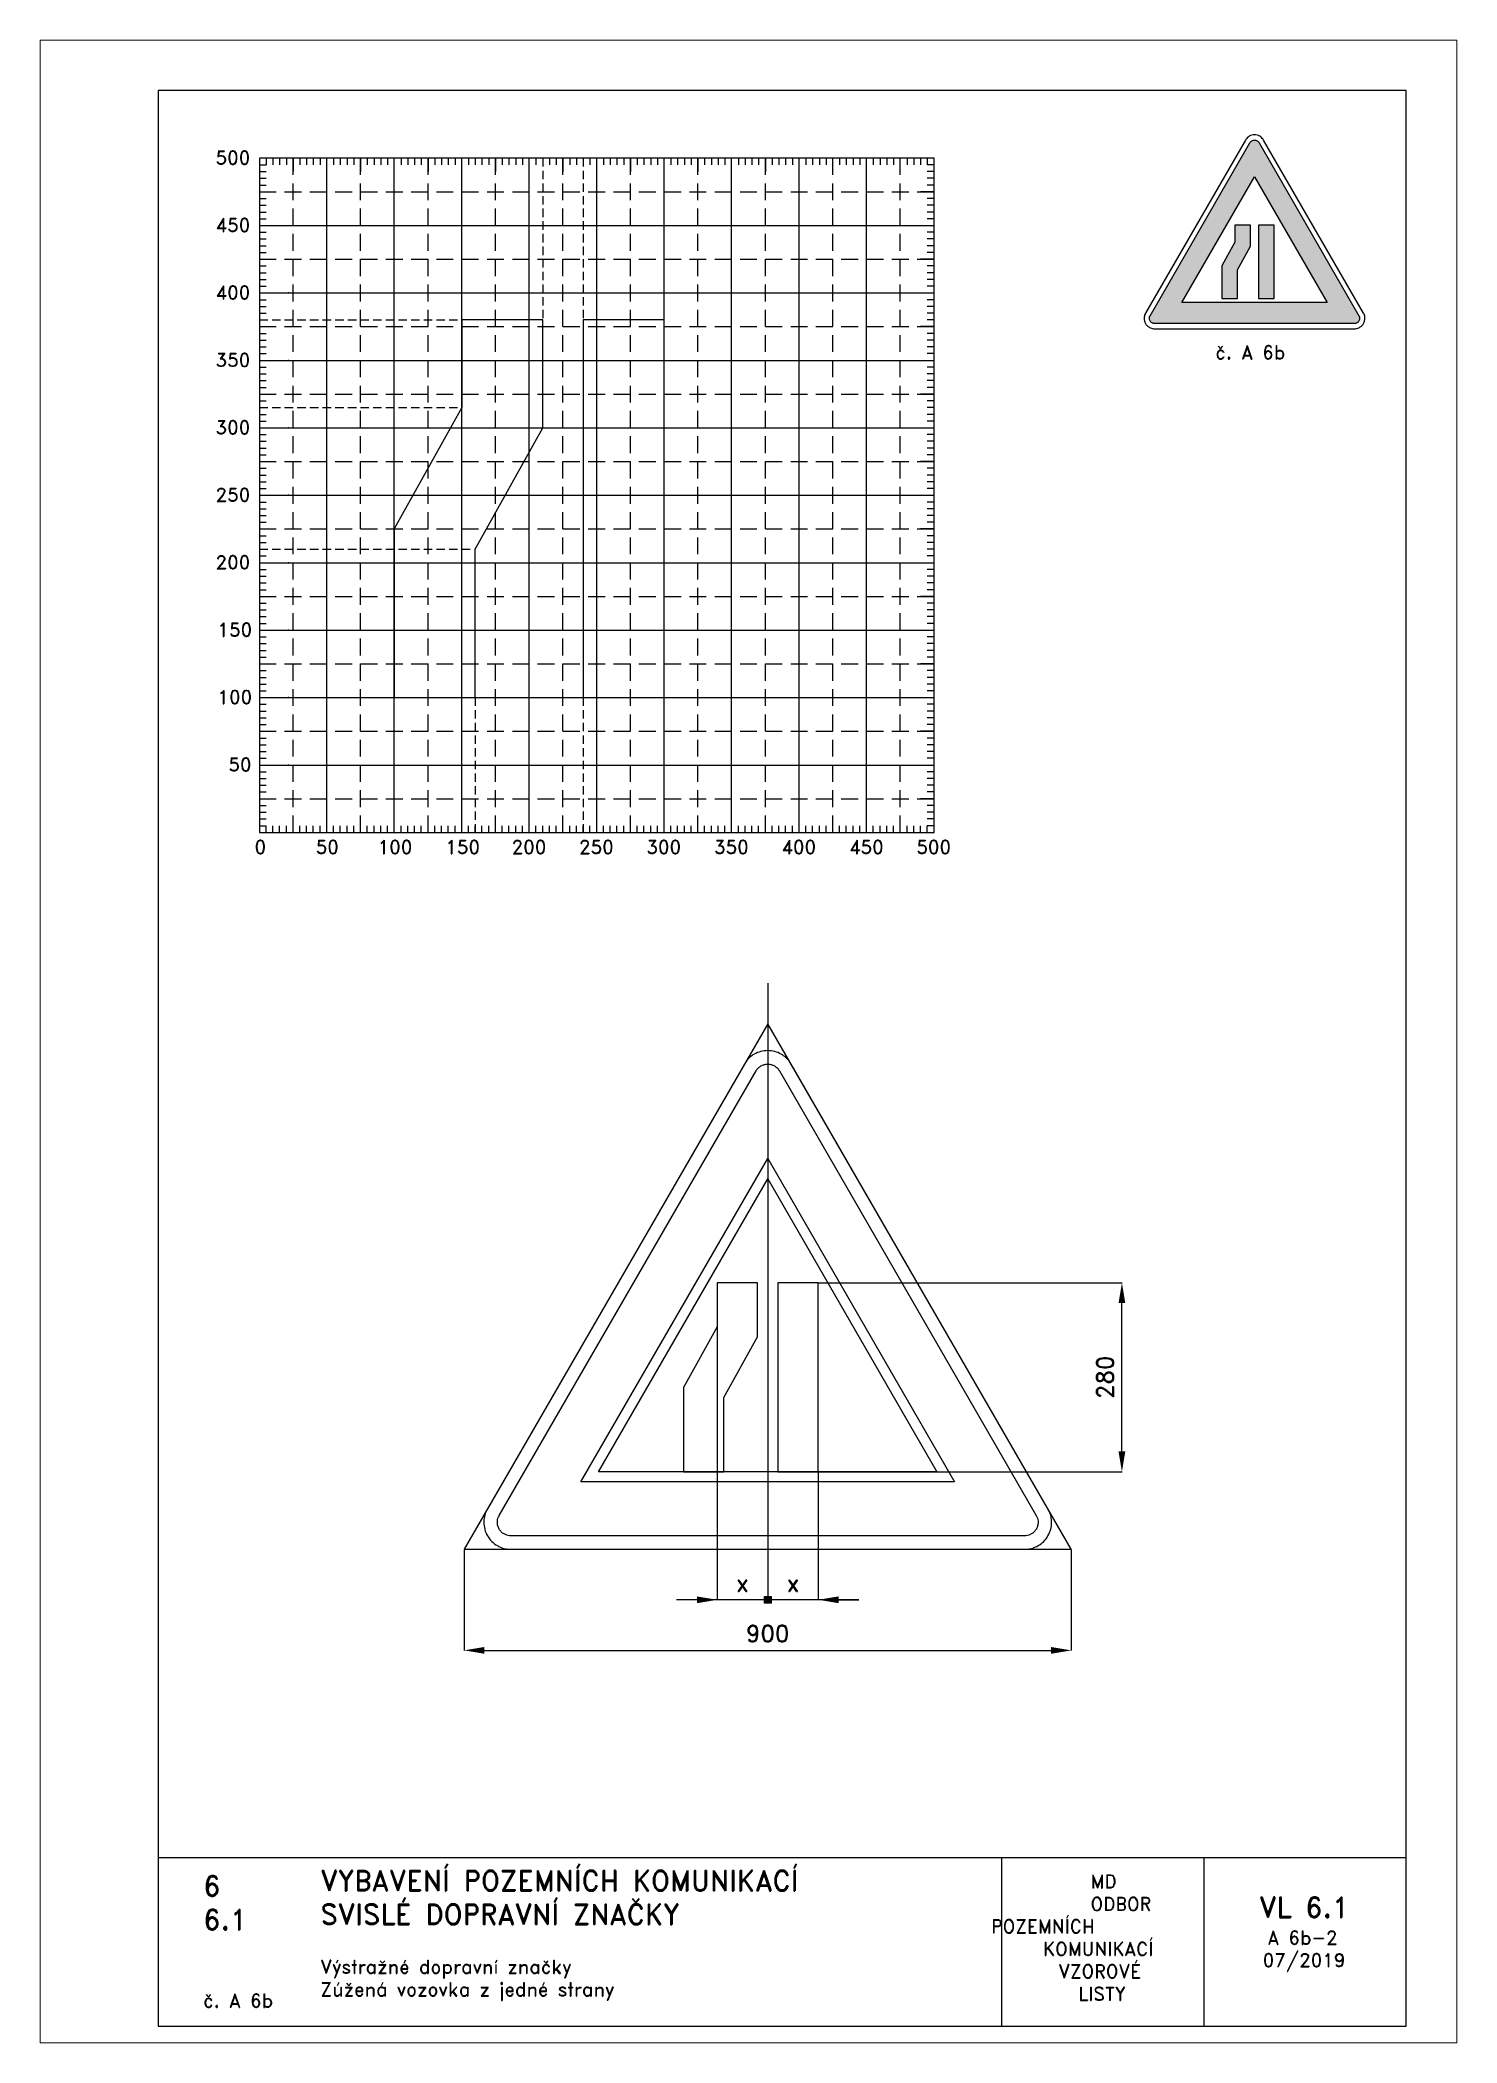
# Paper-space layout 'A 6b-2' of a CAD drawing. Header units: millimetres. Extents: x 0 to 210, y 0 to 297.
# The model-space entities are those that its viewports show. They can reach past a viewport. Long polylines and large blocks are cut down to what shows.
import ezdxf

# ---------------------------------------------------------------- set-up
doc = ezdxf.new("R2010")
doc.units = ezdxf.units.MM
doc.header["$LTSCALE"] = 5
doc.linetypes.add('ČERCHOVANÁX2', pattern=[2, 1, -0.5, 0, -0.5])
doc.linetypes.add('ČÁRKOVANÁX2', pattern=[1.5, 1, -0.5])
for name, color, linetype in [('Kóty', 2, 'Continuous'), ('Pomocná', 2, 'Continuous'), ('Rozpiska', 7, 'Continuous'), ('Značka', 7, 'Continuous')]:
    doc.layers.add(name, color=color, linetype=linetype)
doc.layers.add('Rámeček', color=6, linetype='Continuous', plot=False)
doc.styles.get("Standard").update_dxf_attribs({"font": 'romand.shx', "height": 25})
doc.dimstyles.get("Standard").update_dxf_attribs({"dimtxt": 25, "dimasz": 30, "dimexe": 0.18, "dimexo": 0.0625, "dimgap": 12.5, "dimtad": 1, "dimdec": 0, "dimzin": 0, "dimdsep": 46, "dimtxsty": 'Standard', "dimcen": 0.09, "dimadec": 0, "dimazin": 0, "dimtfac": 1, "dimtdec": 0, "dimtofl": 0, "dimtmove": 0, "dimatfit": 3, "dimfxl": 1, "dimtolj": 1, "dimtzin": 0, "dimarcsym": 0})

psp = doc.layouts.new('A 6b-2')

# ---------------------------------------------------------------- texts
at = {"layer": 'Pomocná', "char_height": 2, "attachment_point": 1}
for s, insert in [('\\pi1.41968;500', (24.59, 280.57)), ('\\pi1.41968;450', (24.59, 270.57)), ('\\pi1.41968;400', (24.59, 260.57)), ('\\pi1.41968;350', (24.59, 250.57)), ('\\pi1.41968;300', (24.59, 240.57)), ('\\pi1.41968;250', (24.59, 230.57)), ('\\pi1.41968;200', (24.59, 220.57)), ('\\pi1.70539;150', (24.59, 210.57)), ('\\pi1.70539;100', (24.59, 200.57)), ('\\pi3.32444;50', (24.59, 190.57)), ('\\pi2.6146;0', (29.18, 178.35)), ('\\pi1.66222;50', (39.19, 178.35)), ('\\pi0.85269;100', (49.18, 178.35)), ('\\pi0.85269;150', (59.21, 178.35)), ('\\pi0.70984;200', (69.18, 178.35)), ('\\pi0.70984;250', (79.17, 178.35)), ('\\pi0.70984;300', (89.16, 178.35)), ('\\pi0.70984;350', (99.18, 178.35)), ('\\pi0.70984;400', (109.17, 178.35)), ('\\pi0.70984;450', (119.18, 178.35)), ('\\pi0.70984;500', (129.17, 178.35))]:
    psp.add_mtext_dynamic_manual_height_columns(s, width=6.5625, gutter_width=100, heights=[0], dxfattribs=dict(at, insert=insert))
at = {"layer": 'Rozpiska', "color": 7, "attachment_point": 1}
for s, width, heights, insert, char_height in [('\\pi2.18735;{\\C6;č. A 6b}', 16.2795, [2.67], (172, 251.69), 2), ('6', 149.0422, [0], (24.17, 24.77), 3), ('{\\C6;VYBAVENÍ POZEMNÍCH KOMUNIKACÍ\\P}SVISLÉ DOPRAVNÍ ZNAČKY{\\H1.34524x; }', 149.0422, [0], (41.56, 25.56), 3), ('\\pi14.7414;{\\C6;MD\\P\\pi2.36044;}ODBOR POZEMNÍCH{\\H1.57143x; }\\P\\pi7.69378;KOMUNIKACÍ{\\H1.5x; }\\P\\pi9.97949;{\\C6;VZOROVÉ\\H1.47619x; \\H0.67742x;\\P\\pi12.93187;LISTY\\H1.26984x; }', 33.1018, [0], (140.95, 24.95), 2), ('\\pi1.03113;{\\H1.5x;\\C6;VL 6.1\\P\\pi2.26919;\\H0.66667x;A 6b-2\\H1.66666x; \\H0.6x;\\P\\pi1.5549;07/2019\\H1.80159x; }', 16.0623, [0], (179.66, 21.61), 2), ('6.1', 149.0422, [0], (24.17, 19.78), 3), ('{\\C6;Výstražné dopravní značky\\P}Zúžená vozovka z jedné strany{\\H1.83333x; }', 149.0422, [0], (41.56, 12.29), 2), ('{\\C6;č. A 6b}', 16.1408, [2.67], (24.17, 7.28), 2)]:
    psp.add_mtext_dynamic_manual_height_columns(s, width=width, gutter_width=100, heights=heights, dxfattribs=dict(at, insert=insert, char_height=char_height))

msp = doc.modelspace()

# ---------------------------------------------------------------- texts
at = {"layer": 'Kóty', "char_height": 25, "attachment_point": 5}
for insert in [(383.2, -49.9), (458.2, -49.9)]:
    msp.add_mtext('\\A1;x', dxfattribs=dict(at, insert=insert))

# ---------------------------------------------------------------- blocks, each defined once
blk = doc.blocks.new('*D0')
at = {"layer": 'Defpoints', "color": 0, "transparency": 16777216}
for p in [(-29.3, 0), (870.7, 0), (870.7, -149.9)]:
    blk.add_point(p, dxfattribs=at)
at = {"layer": 'Kóty', "color": 0, "lineweight": -2, "transparency": 16777216}
for p, q in [((-29.3, -0.1), (-29.3, -150.1)), ((870.7, -0.1), (870.7, -150.1)), ((0.7, -149.9), (840.7, -149.9))]:
    blk.add_line(p, q, dxfattribs=at)
at = {"layer": 'Kóty', "color": 0, "transparency": 16777216}
for points in [[(0.7, -144.9), (0.7, -154.9), (-29.3, -149.9)], [(840.7, -144.9), (840.7, -154.9), (870.7, -149.9)]]:
    blk.add_solid(points, dxfattribs=at)
at = {"layer": 'Kóty', "color": 0, "transparency": 16777216, "insert": (420.7, -124.9), "char_height": 25, "attachment_point": 5}
blk.add_mtext('\\A1;900', dxfattribs=at)
blk = doc.blocks.new('*D1')
at = {"layer": 'Defpoints', "color": 0, "transparency": 16777216}
for p in [(495.7, 395), (945.7, 395), (495.7, 115)]:
    blk.add_point(p, dxfattribs=at)
at = {"layer": 'Kóty', "color": 0, "lineweight": -2, "transparency": 16777216}
for p, q in [((495.8, 395), (945.9, 395)), ((945.7, 145), (945.7, 365)), ((495.8, 115), (945.9, 115))]:
    blk.add_line(p, q, dxfattribs=at)
at = {"layer": 'Kóty', "color": 0, "transparency": 16777216}
for points in [[(940.7, 365), (950.7, 365), (945.7, 395)], [(940.7, 145), (950.7, 145), (945.7, 115)]]:
    blk.add_solid(points, dxfattribs=at)
at = {"layer": 'Kóty', "color": 0, "transparency": 16777216, "insert": (920.7, 255), "char_height": 25, "attachment_point": 5, "rotation": 90}
blk.add_mtext('\\A1;280', dxfattribs=at)

# ---------------------------------------------------------------- dimensions: what is measured, and where the dimension line sits
at = {"layer": 'Kóty'}
dim = msp.add_linear_dim(base=(945.7, 395), p1=(495.7, 115), p2=(495.7, 395), angle=90, dimstyle='Standard', dxfattribs=at)
dim.commit()
dim.dimension.update_dxf_attribs({"geometry": '*D1', "text_midpoint": (920.7, 255)})
dim = msp.add_linear_dim(base=(870.7, -149.9), p1=(-29.3, 0), p2=(870.7, 0), dimstyle='Standard', dxfattribs=at)
dim.commit()
dim.dimension.update_dxf_attribs({"geometry": '*D0', "text_midpoint": (420.7, -124.9)})

# ---------------------------------------------------------------- hatches: boundary and pattern name
at = {"layer": 'Kóty'}
h = msp.add_hatch(color=256, dxfattribs=at)
h.dxf.hatch_style = 1
h.paths.add_polyline_path([(415.7, -69.9), (425.7, -69.9), (425.7, -79.9), (415.7, -79.9)])

# ---------------------------------------------------------------- linework, layer by layer
for p, q in [((345.7, 329.9), (345.7, -75.1)), ((495.7, 114.9), (495.7, -75.1)), ((420.7, -0.1), (420.7, -80.5)), ((420.7, -0.1), (420.7, -80.5)), ((555.7, -74.9), (285.7, -74.9)), ((525.7, -74.9), (555.7, -74.9))]:
    msp.add_line(p, q, dxfattribs=at)
msp.add_lwpolyline([(415.7, -69.9), (425.7, -69.9), (425.7, -79.9), (415.7, -79.9)], close=True, dxfattribs=at)
for points in [[(315.7, -69.9), (315.7, -79.9), (345.7, -74.9)], [(525.7, -69.9), (525.7, -79.9), (495.7, -74.9)]]:
    msp.add_solid(points, dxfattribs=at)
at = {"layer": 'Značka', "color": 6, "linetype": 'ČERCHOVANÁX2', "lineweight": 25, "ltscale": 5}
msp.add_line((420.7, 839.6), (420.7, -30.4), dxfattribs=at)
at = {"layer": 'Značka', "color": 6, "linetype": 'ČÁRKOVANÁX2', "ltscale": 2.5}
for points in [[(870.7, 0), (420.7, 779.4), (-29.3, 0)], [(169.9, 114.9), (420.7, 549.4), (671.5, 114.9)]]:
    msp.add_lwpolyline(points, close=True, dxfattribs=at)
at = {"layer": 'Značka', "color": 5}
msp.add_lwpolyline([(836.1, 60), (455.4, 719.4), (454.2, 721.2, 0.010748), (453.1, 722.9, 0.055773), (447.5, 729.2, 0.055979), (440.7, 734.1, 0.069561), (431.1, 738.1, 0.069791), (420.7, 739.4, 0.069502), (410.4, 738.1, 0.067732), (400.7, 734.1, 0.055944), (393.9, 729.2, 0.061133), (388.4, 722.9, 0.012257), (387.2, 721.2), (386.1, 719.4), (5.4, 60, 0.003576), (4.4, 58.1, 0.010722), (3.5, 56.3, 0.055711), (0.8, 48.4, 0.055985), (0, 40, 0.069591), (1.3, 29.6, 0.069767), (5.4, 20, 0.069481), (11.7, 11.7, 0.067775), (20, 5.4, 0.055964), (27.6, 1.9, 0.061097), (35.8, 0.2, 0.01224), (37.9, 0.1, 0.004081), (40, 0), (801.4, 0, 0.003581), (803.5, 0.1, 0.010743), (805.6, 0.2, 0.055797), (813.8, 1.9, 0.055991), (821.4, 5.4, 0.069582), (829.8, 11.7, 0.069787), (836.1, 20, 0.069497), (840.1, 29.6, 0.067792), (841.4, 40, 0.055928), (840.6, 48.4, 0.060939), (838, 56.3), (837.1, 58.1), (836.1, 60)], format="xyb", dxfattribs=at)
at = {"layer": 'Značka', "color": 1}
msp.add_lwpolyline([(801.4, 20), (40, 20, -0.003586), (39, 20, -0.010756), (37.9, 20.1, -0.05582), (33.8, 20.9, -0.05597), (30, 22.7, -0.06955), (25.8, 25.8, -0.069786), (22.7, 30, -0.069503), (20.7, 34.8, -0.067814), (20, 40, -0.055933), (20.4, 44.2, -0.060881), (21.7, 48.1, -0.012187), (22.2, 49.1, -0.00406), (22.7, 50), (403.4, 709.4), (404, 710.3), (404.5, 711.2, -0.055851), (407.3, 714.3, -0.05603), (410.7, 716.7, -0.069574), (415.5, 718.8, -0.069723), (420.7, 719.4, -0.069439), (425.9, 718.8, -0.067755), (430.7, 716.7, -0.055971), (434.1, 714.3, -0.061159), (436.9, 711.2), (437.5, 710.3), (438, 709.4), (818.8, 50), (819.2, 49.1), (819.7, 48.1, -0.055637), (821, 44.2, -0.055928), (821.4, 40, -0.069571), (820.8, 34.8, -0.069825), (818.8, 30, -0.069532), (815.6, 25.8, -0.067733), (811.4, 22.7, -0.055923), (807.6, 20.9, -0.061121), (803.5, 20.1, -0.012253), (802.5, 20, -0.004086), (801.4, 20)], format="xyb", dxfattribs=at)
msp.add_lwpolyline([(143.9, 100), (420.7, 579.4), (697.5, 100), (143.9, 100)], dxfattribs=at)
at = {"layer": 'Značka', "color": 5}
for points in [[(405.7, 315), (405.7, 395), (345.7, 395), (345.7, 330), (295.7, 240), (295.7, 115), (355.7, 115), (355.7, 225), (405.7, 315)], [(495.7, 115), (495.7, 395), (435.7, 395), (435.7, 115), (495.7, 115)]]:
    msp.add_lwpolyline(points, dxfattribs=at)

msp.set_redraw_order([(e.dxf.handle, doc.entitydb.next_handle()) for e in msp.query("TEXT MTEXT ATTDEF DIMENSION ARC_DIMENSION")])  # texts and dimensions are drawn at this point

# ---------------------------------------------------------------- hatches: boundary and pattern name
at = {"layer": 'Značka'}
h = psp.add_hatch(color=10, dxfattribs=at)
h.dxf.hatch_style = 1
h.paths.add_polyline_path([(169.24, 258.08), (180, 276.72), (190.76, 258.08)], flags=16)
edge = h.paths.add_edge_path()
edge.add_line((194.81, 254.96), (165.19, 254.96))
edge.add_arc((165.28, 257.8), 2.84, 267.4279, 268.2497, ccw=False)
edge.add_arc((165.2, 255.91), 0.947, 264.9636, 267.4286, ccw=False)
edge.add_arc((165.18, 255.69), 0.729, 252.0002, 264.7801, ccw=False)
edge.add_arc((165.18, 255.7), 0.731, 239.2368, 252.0508, ccw=False)
edge.add_arc((165.16, 255.71), 0.734, 224.9741, 240.8881, ccw=False)
edge.add_arc((165.16, 255.71), 0.732, 209.0808, 225.0485, ccw=False)
edge.add_arc((165.15, 255.73), 0.734, 194.8816, 210.7849, ccw=False)
edge.add_arc((165.17, 255.73), 0.753, 179.4178, 194.9358, ccw=False)
edge.add_arc((165.15, 255.76), 0.733, 168.2202, 181.0258, ccw=False)
edge.add_arc((165.09, 255.77), 0.668, 154.3449, 168.2807, ccw=False)
edge.add_arc((165.24, 255.71), 0.836, 152.5643, 155.3573, ccw=False)
edge.add_arc((166.73, 254.94), 2.51, 151.6364, 152.5668, ccw=False)
edge.add_line((164.52, 256.13), (179.33, 281.78))
edge.add_line((179.33, 281.78), (179.35, 281.81))
edge.add_line((179.35, 281.81), (179.37, 281.84))
edge.add_arc((179.97, 281.42), 0.728, 132.0175, 144.8044, ccw=False)
edge.add_arc((179.97, 281.42), 0.731, 119.2221, 132.0499, ccw=False)
edge.add_arc((179.99, 281.43), 0.734, 104.9611, 120.8806, ccw=False)
edge.add_arc((179.99, 281.43), 0.732, 89.0816, 105.0351, ccw=False)
edge.add_arc((180.01, 281.43), 0.734, 74.8911, 90.7799, ccw=False)
edge.add_arc((180.01, 281.41), 0.754, 59.4433, 74.9479, ccw=False)
edge.add_arc((180.03, 281.42), 0.733, 48.2326, 61.0468, ccw=False)
edge.add_arc((180.08, 281.47), 0.665, 34.2949, 48.2941, ccw=False)
edge.add_line((180.63, 281.84), (180.65, 281.81))
edge.add_line((180.65, 281.81), (180.67, 281.78))
edge.add_line((180.67, 281.78), (195.48, 256.13))
edge.add_line((195.48, 256.13), (195.5, 256.1))
edge.add_line((195.5, 256.1), (195.52, 256.06))
edge.add_arc((194.85, 255.75), 0.731, 12.0134, 24.7513, ccw=False)
edge.add_arc((194.85, 255.75), 0.732, -0.7539, 12.0504, ccw=False)
edge.add_arc((194.85, 255.73), 0.734, -15.0136, 0.9053, ccw=False)
edge.add_arc((194.85, 255.73), 0.731, 329.0775, 345.0543, ccw=False)
edge.add_arc((194.84, 255.71), 0.733, 314.8753, 330.7852, ccw=False)
edge.add_arc((194.82, 255.73), 0.754, 299.4286, 314.9281, ccw=False)
edge.add_arc((194.82, 255.7), 0.733, 288.2355, 301.0387, ccw=False)
edge.add_arc((194.84, 255.63), 0.665, 274.3079, 288.2985, ccw=False)
edge.add_arc((194.81, 255.8), 0.831, 272.5156, 275.3236, ccw=False)
edge.add_arc((194.74, 257.45), 2.49, 271.5795, 272.516, ccw=False)
h = psp.add_hatch(color=249, dxfattribs=at)
h.dxf.hatch_style = 1
h.paths.add_polyline_path([(179.42, 266.44), (179.42, 269.55), (177.08, 269.55), (177.08, 267.02), (175.14, 263.52), (175.14, 258.66), (177.47, 258.66), (177.47, 262.94)])
h.paths.add_polyline_path([(182.92, 258.66), (182.92, 269.55), (180.58, 269.55), (180.58, 258.66)])

# ---------------------------------------------------------------- linework, layer by layer
psp.add_line((32.5, 179.5), (37.5, 179.5))
at = {"layer": 'Pomocná'}
for p, q in [((33.5, 279.5), (33.5, 278.5)), ((34.5, 279.5), (34.5, 278.5)), ((35.5, 279.5), (35.5, 278.5)), ((36.5, 279.5), (36.5, 278.5)), ((37.5, 279.5), (37.5, 277.5)), ((38.5, 279.5), (38.5, 278.5)), ((39.5, 279.5), (39.5, 278.5)), ((40.5, 279.5), (40.5, 278.5)), ((41.5, 279.5), (41.5, 278.5)), ((43.5, 279.5), (43.5, 278.5)), ((44.5, 279.5), (44.5, 278.5)), ((45.5, 279.5), (45.5, 278.5)), ((46.5, 279.5), (46.5, 278.5)), ((47.5, 279.5), (47.5, 277.5)), ((48.5, 279.5), (48.5, 278.5)), ((49.5, 279.5), (49.5, 278.5)), ((50.5, 279.5), (50.5, 278.5)), ((51.5, 279.5), (51.5, 278.5)), ((53.5, 279.5), (53.5, 278.5)), ((54.5, 279.5), (54.5, 278.5)), ((55.5, 279.5), (55.5, 278.5)), ((56.5, 279.5), (56.5, 278.5)), ((57.5, 279.5), (57.5, 277.5)), ((58.5, 279.5), (58.5, 278.5)), ((59.5, 279.5), (59.5, 278.5)), ((60.5, 279.5), (60.5, 278.5)), ((61.5, 279.5), (61.5, 278.5)), ((63.5, 279.5), (63.5, 278.5)), ((64.5, 279.5), (64.5, 278.5)), ((65.5, 279.5), (65.5, 278.5)), ((66.5, 279.5), (66.5, 278.5)), ((67.5, 279.5), (67.5, 277.5)), ((68.5, 279.5), (68.5, 278.5)), ((69.5, 279.5), (69.5, 278.5)), ((70.5, 279.5), (70.5, 278.5)), ((71.5, 279.5), (71.5, 278.5)), ((73.5, 279.5), (73.5, 278.5)), ((74.5, 279.5), (74.5, 278.5)), ((75.5, 279.5), (75.5, 278.5)), ((76.5, 279.5), (76.5, 278.5)), ((77.5, 279.5), (77.5, 277.5)), ((78.5, 279.5), (78.5, 278.5)), ((79.5, 279.5), (79.5, 278.5)), ((80.5, 279.5), (80.5, 278.5)), ((81.5, 279.5), (81.5, 278.5)), ((83.5, 279.5), (83.5, 278.5)), ((84.5, 279.5), (84.5, 278.5)), ((85.5, 279.5), (85.5, 278.5)), ((86.5, 279.5), (86.5, 278.5)), ((87.5, 279.5), (87.5, 277.5)), ((88.5, 279.5), (88.5, 278.5)), ((89.5, 279.5), (89.5, 278.5)), ((90.5, 279.5), (90.5, 278.5)), ((91.5, 279.5), (91.5, 278.5)), ((93.5, 279.5), (93.5, 278.5)), ((94.5, 279.5), (94.5, 278.5)), ((95.5, 279.5), (95.5, 278.5)), ((96.5, 279.5), (96.5, 278.5)), ((97.5, 279.5), (97.5, 277.5)), ((98.5, 279.5), (98.5, 278.5)), ((99.5, 279.5), (99.5, 278.5)), ((100.5, 279.5), (100.5, 278.5)), ((101.5, 279.5), (101.5, 278.5)), ((103.5, 279.5), (103.5, 278.5)), ((104.5, 279.5), (104.5, 278.5)), ((105.5, 279.5), (105.5, 278.5)), ((106.5, 279.5), (106.5, 278.5)), ((107.5, 279.5), (107.5, 277.5)), ((108.5, 279.5), (108.5, 278.5)), ((109.5, 279.5), (109.5, 278.5)), ((110.5, 279.5), (110.5, 278.5)), ((111.5, 279.5), (111.5, 278.5)), ((113.5, 279.5), (113.5, 278.5)), ((114.5, 279.5), (114.5, 278.5)), ((115.5, 279.5), (115.5, 278.5)), ((116.5, 279.5), (116.5, 278.5)), ((118.5, 279.5), (118.5, 278.5)), ((119.5, 279.5), (119.5, 278.5)), ((120.5, 279.5), (120.5, 278.5)), ((121.5, 279.5), (121.5, 278.5)), ((123.5, 279.5), (123.5, 278.5)), ((124.5, 279.5), (124.5, 278.5)), ((125.5, 279.5), (125.5, 278.5)), ((126.5, 279.5), (126.5, 278.5)), ((128.5, 279.5), (128.5, 278.5)), ((129.5, 279.5), (129.5, 278.5)), ((130.5, 279.5), (130.5, 278.5)), ((131.5, 279.5), (131.5, 278.5)), ((32.5, 278.5), (33.5, 278.5)), ((32.5, 277.5), (33.5, 277.5)), ((32.5, 276.5), (33.5, 276.5)), ((132.5, 278.5), (131.5, 278.5)), ((132.5, 277.5), (131.5, 277.5)), ((132.5, 276.5), (131.5, 276.5)), ((32.5, 275.5), (33.5, 275.5)), ((32.5, 274.5), (34.5, 274.5)), ((32.5, 273.5), (33.5, 273.5)), ((132.5, 274.5), (130.5, 274.5)), ((132.5, 275.5), (131.5, 275.5)), ((132.5, 273.5), (131.5, 273.5)), ((32.5, 272.5), (33.5, 272.5)), ((32.5, 271.5), (33.5, 271.5)), ((32.5, 270.5), (33.5, 270.5)), ((132.5, 272.5), (131.5, 272.5)), ((132.5, 271.5), (131.5, 271.5)), ((132.5, 270.5), (131.5, 270.5)), ((32.5, 268.5), (33.5, 268.5)), ((32.5, 267.5), (33.5, 267.5)), ((132.5, 268.5), (131.5, 268.5)), ((132.5, 267.5), (131.5, 267.5)), ((32.5, 266.5), (33.5, 266.5)), ((32.5, 265.5), (33.5, 265.5)), ((32.5, 264.5), (34.5, 264.5)), ((132.5, 264.5), (130.5, 264.5)), ((132.5, 266.5), (131.5, 266.5)), ((132.5, 265.5), (131.5, 265.5)), ((32.5, 263.5), (33.5, 263.5)), ((32.5, 262.5), (33.5, 262.5)), ((32.5, 261.5), (33.5, 261.5)), ((132.5, 263.5), (131.5, 263.5)), ((132.5, 262.5), (131.5, 262.5)), ((132.5, 261.5), (131.5, 261.5)), ((32.5, 260.5), (33.5, 260.5)), ((32.5, 258.5), (33.5, 258.5)), ((132.5, 260.5), (131.5, 260.5)), ((132.5, 258.5), (131.5, 258.5)), ((32.5, 257.5), (33.5, 257.5)), ((32.5, 256.5), (33.5, 256.5)), ((32.5, 255.5), (33.5, 255.5)), ((132.5, 257.5), (131.5, 257.5)), ((132.5, 256.5), (131.5, 256.5)), ((132.5, 255.5), (131.5, 255.5)), ((32.5, 254.5), (34.5, 254.5)), ((32.5, 253.5), (33.5, 253.5)), ((32.5, 252.5), (33.5, 252.5)), ((132.5, 254.5), (130.5, 254.5)), ((132.5, 253.5), (131.5, 253.5)), ((132.5, 252.5), (131.5, 252.5)), ((32.5, 251.5), (33.5, 251.5)), ((32.5, 250.5), (33.5, 250.5)), ((132.5, 251.5), (131.5, 251.5)), ((132.5, 250.5), (131.5, 250.5)), ((32.5, 248.5), (33.5, 248.5)), ((32.5, 247.5), (33.5, 247.5)), ((132.5, 248.5), (131.5, 248.5)), ((132.5, 247.5), (131.5, 247.5)), ((32.5, 246.5), (33.5, 246.5)), ((32.5, 245.5), (33.5, 245.5)), ((32.5, 244.5), (34.5, 244.5)), ((132.5, 244.5), (130.5, 244.5)), ((132.5, 246.5), (131.5, 246.5)), ((132.5, 245.5), (131.5, 245.5)), ((32.5, 243.5), (33.5, 243.5)), ((32.5, 242.5), (33.5, 242.5)), ((32.5, 241.5), (33.5, 241.5)), ((132.5, 243.5), (131.5, 243.5)), ((132.5, 242.5), (131.5, 242.5)), ((132.5, 241.5), (131.5, 241.5)), ((32.5, 240.5), (33.5, 240.5)), ((32.5, 238.5), (33.5, 238.5)), ((132.5, 240.5), (131.5, 240.5)), ((132.5, 238.5), (131.5, 238.5)), ((32.5, 237.5), (33.5, 237.5)), ((32.5, 236.5), (33.5, 236.5)), ((32.5, 235.5), (33.5, 235.5)), ((132.5, 237.5), (131.5, 237.5)), ((132.5, 236.5), (131.5, 236.5)), ((132.5, 235.5), (131.5, 235.5)), ((32.5, 234.5), (34.5, 234.5)), ((32.5, 233.5), (33.5, 233.5)), ((32.5, 232.5), (33.5, 232.5)), ((132.5, 234.5), (130.5, 234.5)), ((132.5, 233.5), (131.5, 233.5)), ((132.5, 232.5), (131.5, 232.5)), ((32.5, 231.5), (33.5, 231.5)), ((32.5, 230.5), (33.5, 230.5)), ((132.5, 231.5), (131.5, 231.5)), ((132.5, 230.5), (131.5, 230.5)), ((32.5, 228.5), (33.5, 228.5)), ((32.5, 227.5), (33.5, 227.5)), ((32.5, 226.5), (33.5, 226.5)), ((132.5, 228.5), (131.5, 228.5)), ((132.5, 227.5), (131.5, 227.5)), ((132.5, 226.5), (131.5, 226.5)), ((32.5, 225.5), (33.5, 225.5)), ((32.5, 224.5), (34.5, 224.5)), ((32.5, 223.5), (33.5, 223.5)), ((132.5, 224.5), (130.5, 224.5)), ((132.5, 225.5), (131.5, 225.5)), ((132.5, 223.5), (131.5, 223.5)), ((32.5, 222.5), (33.5, 222.5)), ((32.5, 221.5), (33.5, 221.5)), ((32.5, 220.5), (33.5, 220.5)), ((132.5, 222.5), (131.5, 222.5)), ((132.5, 221.5), (131.5, 221.5)), ((132.5, 220.5), (131.5, 220.5)), ((32.5, 218.5), (33.5, 218.5)), ((32.5, 217.5), (33.5, 217.5)), ((132.5, 218.5), (131.5, 218.5)), ((132.5, 217.5), (131.5, 217.5)), ((32.5, 216.5), (33.5, 216.5)), ((32.5, 215.5), (33.5, 215.5)), ((32.5, 214.5), (34.5, 214.5)), ((132.5, 214.5), (130.5, 214.5)), ((132.5, 216.5), (131.5, 216.5)), ((132.5, 215.5), (131.5, 215.5)), ((32.5, 213.5), (33.5, 213.5)), ((32.5, 212.5), (33.5, 212.5)), ((32.5, 211.5), (33.5, 211.5)), ((132.5, 213.5), (131.5, 213.5)), ((132.5, 212.5), (131.5, 212.5)), ((132.5, 211.5), (131.5, 211.5)), ((32.5, 210.5), (33.5, 210.5)), ((32.5, 208.5), (33.5, 208.5)), ((132.5, 210.5), (131.5, 210.5)), ((132.5, 208.5), (131.5, 208.5)), ((32.5, 207.5), (33.5, 207.5)), ((32.5, 206.5), (33.5, 206.5)), ((32.5, 205.5), (33.5, 205.5)), ((132.5, 207.5), (131.5, 207.5)), ((132.5, 206.5), (131.5, 206.5)), ((132.5, 205.5), (131.5, 205.5)), ((32.5, 204.5), (34.5, 204.5)), ((32.5, 203.5), (33.5, 203.5)), ((32.5, 202.5), (33.5, 202.5)), ((132.5, 204.5), (130.5, 204.5)), ((132.5, 203.5), (131.5, 203.5)), ((132.5, 202.5), (131.5, 202.5)), ((32.5, 201.5), (33.5, 201.5)), ((32.5, 200.5), (33.5, 200.5)), ((132.5, 201.5), (131.5, 201.5)), ((132.5, 200.5), (131.5, 200.5)), ((32.5, 198.5), (33.5, 198.5)), ((32.5, 197.5), (33.5, 197.5)), ((32.5, 196.5), (33.5, 196.5)), ((132.5, 198.5), (131.5, 198.5)), ((132.5, 197.5), (131.5, 197.5)), ((132.5, 196.5), (131.5, 196.5)), ((32.5, 195.5), (33.5, 195.5)), ((32.5, 194.5), (34.5, 194.5)), ((32.5, 193.5), (33.5, 193.5)), ((132.5, 194.5), (130.5, 194.5)), ((132.5, 195.5), (131.5, 195.5)), ((132.5, 193.5), (131.5, 193.5)), ((32.5, 192.5), (33.5, 192.5)), ((32.5, 191.5), (33.5, 191.5)), ((32.5, 190.5), (33.5, 190.5)), ((132.5, 192.5), (131.5, 192.5)), ((132.5, 191.5), (131.5, 191.5)), ((132.5, 190.5), (131.5, 190.5)), ((32.5, 188.5), (33.5, 188.5)), ((32.5, 187.5), (33.5, 187.5)), ((132.5, 188.5), (131.5, 188.5)), ((132.5, 187.5), (131.5, 187.5)), ((32.5, 186.5), (33.5, 186.5)), ((32.5, 185.5), (33.5, 185.5)), ((32.5, 184.5), (34.5, 184.5)), ((132.5, 184.5), (130.5, 184.5)), ((132.5, 186.5), (131.5, 186.5)), ((132.5, 185.5), (131.5, 185.5)), ((32.5, 183.5), (33.5, 183.5)), ((32.5, 182.5), (33.5, 182.5)), ((32.5, 181.5), (33.5, 181.5)), ((37.5, 179.5), (37.5, 181.5)), ((47.5, 179.5), (47.5, 181.5)), ((57.5, 179.5), (57.5, 181.5)), ((67.5, 179.5), (67.5, 181.5)), ((77.5, 179.5), (77.5, 181.5)), ((87.5, 179.5), (87.5, 181.5)), ((97.5, 179.5), (97.5, 181.5)), ((107.5, 179.5), (107.5, 181.5)), ((117.5, 179.5), (117.5, 181.5)), ((127.5, 179.5), (127.5, 181.5)), ((132.5, 183.5), (131.5, 183.5)), ((132.5, 182.5), (131.5, 182.5)), ((132.5, 181.5), (131.5, 181.5)), ((32.5, 180.5), (33.5, 180.5)), ((33.5, 179.5), (33.5, 180.5)), ((34.5, 179.5), (34.5, 180.5)), ((35.5, 179.5), (35.5, 180.5)), ((36.5, 179.5), (36.5, 180.5)), ((38.5, 179.5), (38.5, 180.5)), ((39.5, 179.5), (39.5, 180.5)), ((40.5, 179.5), (40.5, 180.5)), ((41.5, 179.5), (41.5, 180.5)), ((43.5, 179.5), (43.5, 180.5)), ((44.5, 179.5), (44.5, 180.5)), ((45.5, 179.5), (45.5, 180.5)), ((46.5, 179.5), (46.5, 180.5)), ((48.5, 179.5), (48.5, 180.5)), ((49.5, 179.5), (49.5, 180.5)), ((50.5, 179.5), (50.5, 180.5)), ((51.5, 179.5), (51.5, 180.5)), ((53.5, 179.5), (53.5, 180.5)), ((54.5, 179.5), (54.5, 180.5)), ((55.5, 179.5), (55.5, 180.5)), ((56.5, 179.5), (56.5, 180.5)), ((58.5, 179.5), (58.5, 180.5)), ((59.5, 179.5), (59.5, 180.5)), ((60.5, 179.5), (60.5, 180.5)), ((61.5, 179.5), (61.5, 180.5)), ((63.5, 179.5), (63.5, 180.5)), ((64.5, 179.5), (64.5, 180.5)), ((65.5, 179.5), (65.5, 180.5)), ((66.5, 179.5), (66.5, 180.5)), ((68.5, 179.5), (68.5, 180.5)), ((69.5, 179.5), (69.5, 180.5)), ((70.5, 179.5), (70.5, 180.5)), ((71.5, 179.5), (71.5, 180.5)), ((73.5, 179.5), (73.5, 180.5)), ((74.5, 179.5), (74.5, 180.5)), ((75.5, 179.5), (75.5, 180.5)), ((76.5, 179.5), (76.5, 180.5)), ((78.5, 179.5), (78.5, 180.5)), ((79.5, 179.5), (79.5, 180.5)), ((80.5, 179.5), (80.5, 180.5)), ((81.5, 179.5), (81.5, 180.5)), ((83.5, 179.5), (83.5, 180.5)), ((84.5, 179.5), (84.5, 180.5)), ((85.5, 179.5), (85.5, 180.5)), ((86.5, 179.5), (86.5, 180.5)), ((88.5, 179.5), (88.5, 180.5)), ((89.5, 179.5), (89.5, 180.5)), ((90.5, 179.5), (90.5, 180.5)), ((91.5, 179.5), (91.5, 180.5)), ((93.5, 179.5), (93.5, 180.5)), ((94.5, 179.5), (94.5, 180.5)), ((95.5, 179.5), (95.5, 180.5)), ((96.5, 179.5), (96.5, 180.5)), ((98.5, 179.5), (98.5, 180.5)), ((99.5, 179.5), (99.5, 180.5)), ((100.5, 179.5), (100.5, 180.5)), ((101.5, 179.5), (101.5, 180.5)), ((103.5, 179.5), (103.5, 180.5)), ((104.5, 179.5), (104.5, 180.5)), ((105.5, 179.5), (105.5, 180.5)), ((106.5, 179.5), (106.5, 180.5)), ((108.5, 179.5), (108.5, 180.5)), ((109.5, 179.5), (109.5, 180.5)), ((110.5, 179.5), (110.5, 180.5)), ((111.5, 179.5), (111.5, 180.5)), ((113.5, 179.5), (113.5, 180.5)), ((114.5, 179.5), (114.5, 180.5)), ((115.5, 179.5), (115.5, 180.5)), ((116.5, 179.5), (116.5, 180.5)), ((118.5, 179.5), (118.5, 180.5)), ((119.5, 179.5), (119.5, 180.5)), ((120.5, 179.5), (120.5, 180.5)), ((121.5, 179.5), (121.5, 180.5)), ((123.5, 179.5), (123.5, 180.5)), ((124.5, 179.5), (124.5, 180.5)), ((125.5, 179.5), (125.5, 180.5)), ((126.5, 179.5), (126.5, 180.5)), ((128.5, 179.5), (128.5, 180.5)), ((129.5, 179.5), (129.5, 180.5)), ((130.5, 179.5), (130.5, 180.5)), ((132.5, 180.5), (131.5, 180.5)), ((131.5, 179.5), (131.5, 180.5))]:
    psp.add_line(p, q, dxfattribs=at)
at = {"layer": 'Pomocná', "linetype": 'ČÁRKOVANÁX2', "ltscale": 0.5}
for p, q in [((37.5, 179.5), (37.5, 279.5)), ((47.5, 179.5), (47.5, 279.5)), ((57.5, 179.5), (57.5, 279.5)), ((67.5, 179.5), (67.5, 279.5)), ((77.5, 179.5), (77.5, 279.5)), ((87.5, 179.5), (87.5, 279.5)), ((97.5, 179.5), (97.5, 279.5)), ((107.5, 179.5), (107.5, 279.5)), ((117.5, 179.5), (117.5, 279.5)), ((127.5, 179.5), (127.5, 279.5)), ((32.5, 274.5), (132.5, 274.5)), ((32.5, 264.5), (132.5, 264.5)), ((32.5, 254.5), (132.5, 254.5)), ((32.5, 244.5), (132.5, 244.5)), ((32.5, 234.5), (132.5, 234.5)), ((32.5, 224.5), (132.5, 224.5)), ((32.5, 214.5), (132.5, 214.5)), ((32.5, 204.5), (132.5, 204.5)), ((32.5, 194.5), (132.5, 194.5)), ((32.5, 184.5), (132.5, 184.5))]:
    psp.add_line(p, q, dxfattribs=at)
at = {"layer": 'Pomocná', "color": 6}
for p, q in [((42.5, 179.5), (42.5, 279.5)), ((52.5, 179.5), (52.5, 279.5)), ((62.5, 179.5), (62.5, 279.5)), ((72.5, 179.5), (72.5, 279.5)), ((82.5, 179.5), (82.5, 279.5)), ((92.5, 179.5), (92.5, 279.5)), ((102.5, 179.5), (102.5, 279.5)), ((112.5, 179.5), (112.5, 279.5)), ((122.5, 179.5), (122.5, 279.5)), ((32.5, 269.5), (132.5, 269.5)), ((32.5, 259.5), (132.5, 259.5)), ((32.5, 249.5), (132.5, 249.5)), ((32.5, 239.5), (132.5, 239.5)), ((32.5, 229.5), (132.5, 229.5)), ((32.5, 219.5), (132.5, 219.5)), ((32.5, 209.5), (132.5, 209.5)), ((32.5, 199.5), (132.5, 199.5)), ((32.5, 189.5), (132.5, 189.5))]:
    psp.add_line(p, q, dxfattribs=at)
at = {"layer": 'Pomocná', "linetype": 'ČÁRKOVANÁX2', "ltscale": 0.25}
for p, q in [((74.5, 279.5), (74.5, 255.5)), ((80.5, 279.5), (80.5, 255.5)), ((32.5, 255.5), (62.5, 255.5)), ((32.5, 242.5), (62.5, 242.5)), ((32.5, 221.5), (64.5, 221.5)), ((64.5, 199.5), (64.5, 179.5)), ((80.5, 199.5), (80.5, 179.5))]:
    psp.add_line(p, q, dxfattribs=at)
at = {"layer": 'Pomocná', "color": 7}
psp.add_lwpolyline([(32.5, 179.5), (132.5, 179.5), (132.5, 279.5), (32.5, 279.5)], close=True, dxfattribs=at)
at = {"layer": 'Pomocná'}
for p in [(36.81, 259.5), (36.81, 249.5), (36.81, 239.5), (36.81, 229.5), (36.81, 219.5), (36.81, 209.5), (36.81, 199.5), (36.81, 189.5)]:
    psp.add_point(p, dxfattribs=at)
at = {"layer": 'Rozpiska', "color": 7}
for p, q in [((17.5, 27.5), (202.5, 27.5)), ((142.5, 27.5), (142.5, 2.5)), ((172.5, 27.5), (172.5, 2.5))]:
    psp.add_line(p, q, dxfattribs=at)
psp.add_lwpolyline([(17.5, 2.5), (202.5, 2.5), (202.5, 289.5), (17.5, 289.5)], close=True, dxfattribs=at)
at = {"layer": 'Značka', "color": 7}
psp.add_lwpolyline([(196.15, 256.52), (181.35, 282.16), (181.3, 282.23, 0.010748), (181.26, 282.3, 0.055773), (181.04, 282.54, 0.055979), (180.78, 282.73, 0.069561), (180.4, 282.89, 0.069791), (180, 282.94, 0.069502), (179.6, 282.89, 0.067732), (179.22, 282.73, 0.055944), (178.96, 282.54, 0.061133), (178.74, 282.3, 0.012257), (178.7, 282.23), (178.65, 282.16), (163.85, 256.52, 0.003576), (163.81, 256.45, 0.010722), (163.77, 256.37, 0.055711), (163.67, 256.07, 0.055985), (163.64, 255.74, 0.069591), (163.69, 255.34, 0.069767), (163.85, 254.96, 0.069481), (164.09, 254.64, 0.067775), (164.42, 254.4, 0.055964), (164.71, 254.26, 0.061097), (165.03, 254.2, 0.01224), (165.11, 254.19, 0.004081), (165.19, 254.19), (194.81, 254.19, 0.003581), (194.89, 254.19, 0.010743), (194.97, 254.2, 0.055797), (195.29, 254.26, 0.055991), (195.58, 254.4, 0.069582), (195.91, 254.64, 0.069787), (196.15, 254.96, 0.069497), (196.31, 255.34, 0.067792), (196.36, 255.74, 0.055928), (196.33, 256.07, 0.060939), (196.23, 256.37), (196.19, 256.45), (196.15, 256.52)], format="xyb", dxfattribs=at)
at = {"layer": 'Značka', "color": 10}
psp.add_lwpolyline([(194.81, 254.96), (165.19, 254.96, -0.003586), (165.15, 254.97, -0.010756), (165.11, 254.97, -0.05582), (164.95, 255, -0.05597), (164.81, 255.07, -0.06955), (164.64, 255.19, -0.069786), (164.52, 255.35, -0.069503), (164.44, 255.54, -0.067814), (164.42, 255.74, -0.055933), (164.43, 255.91, -0.060881), (164.48, 256.06, -0.012187), (164.5, 256.1, -0.00406), (164.52, 256.13), (179.33, 281.78), (179.35, 281.81), (179.37, 281.84, -0.055851), (179.48, 281.96, -0.05603), (179.61, 282.06, -0.069574), (179.8, 282.14, -0.069723), (180, 282.16, -0.069439), (180.2, 282.14, -0.067755), (180.39, 282.06, -0.055971), (180.52, 281.97, -0.061159), (180.63, 281.84), (180.65, 281.81), (180.67, 281.78), (195.48, 256.13), (195.5, 256.1), (195.52, 256.06, -0.055637), (195.57, 255.9, -0.055928), (195.58, 255.74, -0.069571), (195.56, 255.54, -0.069825), (195.48, 255.35, -0.069532), (195.36, 255.19, -0.067733), (195.19, 255.07, -0.055923), (195.05, 255, -0.061121), (194.89, 254.97, -0.012253), (194.85, 254.97, -0.004086), (194.81, 254.96)], format="xyb", dxfattribs=at)
psp.add_lwpolyline([(169.24, 258.08), (180, 276.72), (190.76, 258.08), (169.24, 258.08)], dxfattribs=at)
at = {"layer": 'Značka', "color": 249}
for points in [[(179.42, 266.44), (179.42, 269.55), (177.08, 269.55), (177.08, 267.02), (175.14, 263.52), (175.14, 258.66), (177.47, 258.66), (177.47, 262.94), (179.42, 266.44)], [(182.92, 258.66), (182.92, 269.55), (180.58, 269.55), (180.58, 258.66), (182.92, 258.66)]]:
    psp.add_lwpolyline(points, dxfattribs=at)
at = {"layer": 'Značka', "color": 60}
for points in [[(74.5, 239.5), (74.5, 255.5), (62.5, 255.5), (62.5, 242.5), (52.5, 224.5), (52.5, 199.5), (64.5, 199.5), (64.5, 221.5), (74.5, 239.5)], [(92.5, 199.5), (92.5, 255.5), (80.5, 255.5), (80.5, 199.5), (92.5, 199.5)]]:
    psp.add_lwpolyline(points, dxfattribs=at)

psp.set_redraw_order([(e.dxf.handle, doc.entitydb.next_handle()) for e in psp.query("TEXT MTEXT ATTDEF DIMENSION ARC_DIMENSION")])  # texts and dimensions are drawn at this point

# ---------------------------------------------------------------- viewports
at = {"layer": 'Rámeček'}
psp.add_viewport(center=(105, 148.5), size=(210, 297), view_center_point=(392.23, 752.97), view_height=2970, dxfattribs=at)

doc.saveas('drawing.dxf')
